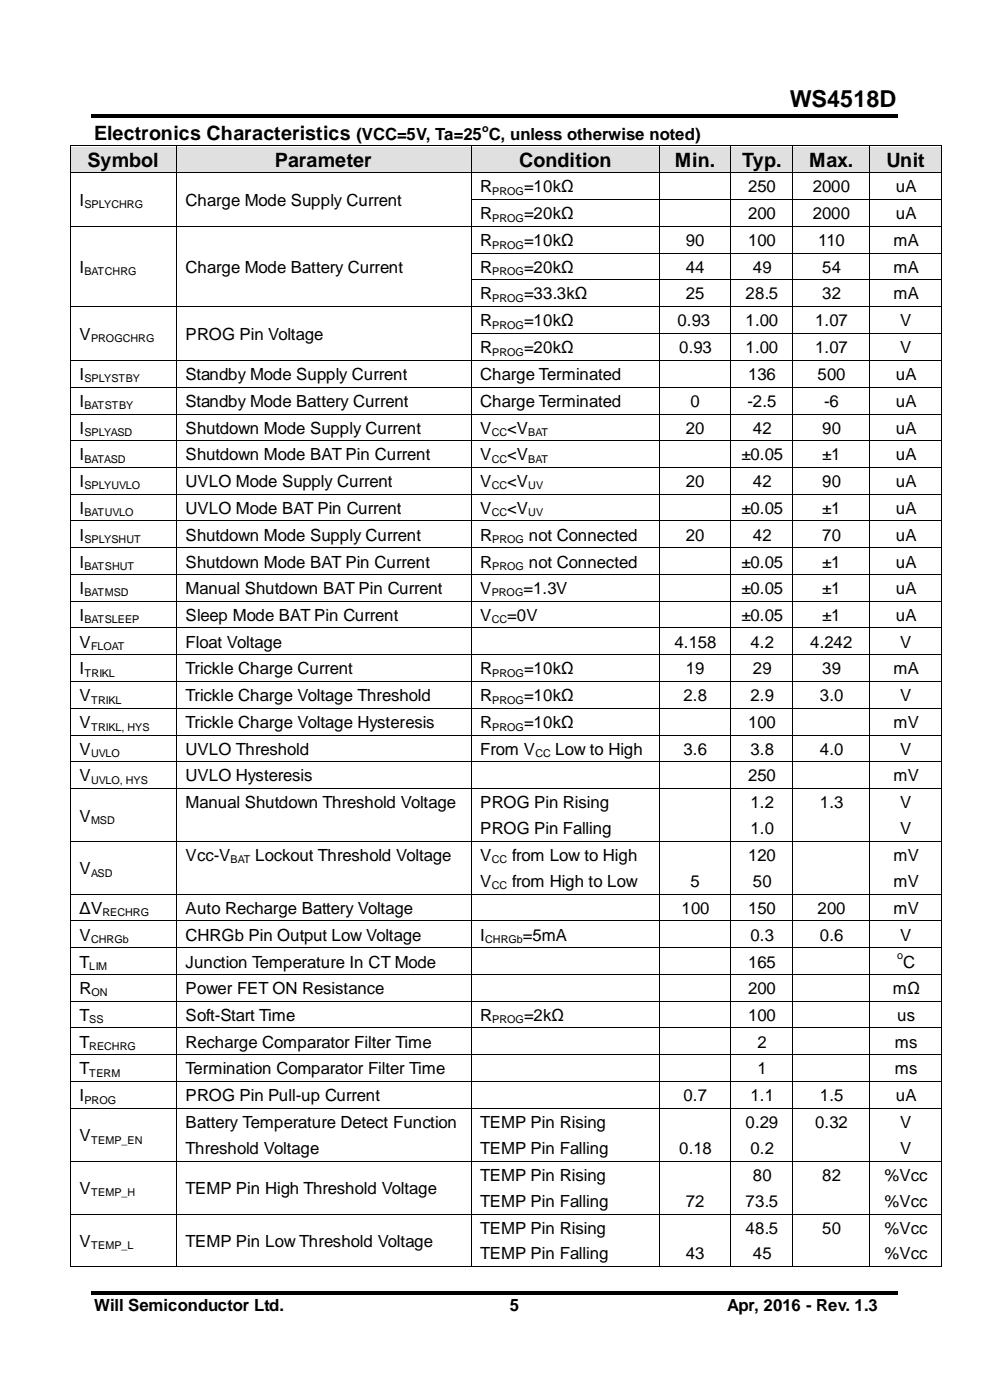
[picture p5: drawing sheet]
<svg xmlns="http://www.w3.org/2000/svg" width="210mm" height="297mm" viewBox="0 0 210 297" stroke-linecap="round" stroke-linejoin="round" font-family="sans-serif">
<defs><g id="words">
<text font-size="5" x="167.6" y="22.6">WS4518D</text>
<g font-size="4.2">
<text x="19.9" y="29.7">Electronics Characteristics</text>
<text x="18.6" y="35.5">Symbol</text>
<text x="58.3" y="35.5">Parameter</text>
<text x="110.2" y="35.5">Condition</text>
<text x="143.2" y="35.5">Min.</text>
<text x="157.4" y="35.5">Typ.</text>
<text x="171.7" y="35.5">Max.</text>
<text x="188.1" y="35.5">Unit</text>
</g>
<g font-size="3.6">
<text x="75.6" y="29.7">(VCC=5V, Ta=25 C, unless otherwise noted)</text>
<text x="101.9" y="40.8">R</text>
<text x="111.2" y="40.8">=10kΩ</text>
<text x="158.7" y="40.8">250</text>
<text x="172.4" y="40.8">2000</text>
<text x="190.1" y="40.8">uA</text>
<text x="16.9" y="43.7">I</text>
<text x="39.4" y="43.7">Charge Mode Supply Current</text>
<text x="101.9" y="46.5">R</text>
<text x="111.2" y="46.5">=20kΩ</text>
<text x="158.7" y="46.5">200</text>
<text x="172.4" y="46.5">2000</text>
<text x="190.1" y="46.5">uA</text>
<text x="101.9" y="52.2">R</text>
<text x="111.2" y="52.2">=10kΩ</text>
<text x="145.5" y="52.2">90</text>
<text x="158.7" y="52.2">100</text>
<text x="173.6" y="52.2">110</text>
<text x="189.6" y="52.2">mA</text>
<text x="16.9" y="57.9">I</text>
<text x="39.4" y="57.9">Charge Mode Battery Current</text>
<text x="101.9" y="57.9">R</text>
<text x="111.2" y="57.9">=20kΩ</text>
<text x="145.5" y="57.9">44</text>
<text x="159.7" y="57.9">49</text>
<text x="174.5" y="57.9">54</text>
<text x="189.6" y="57.9">mA</text>
<text x="101.9" y="63.5">R</text>
<text x="111.2" y="63.5">=33.3kΩ</text>
<text x="145.5" y="63.5">25</text>
<text x="158.2" y="63.5">28.5</text>
<text x="174.5" y="63.5">32</text>
<text x="189.6" y="63.5">mA</text>
<text x="101.9" y="69.3">R</text>
<text x="111.2" y="69.3">=10kΩ</text>
<text x="143.7" y="69.3">0.93</text>
<text x="158.2" y="69.3">1.00</text>
<text x="172.9" y="69.3">1.07</text>
<text x="191" y="69.3">V</text>
<text x="16.9" y="72">V</text>
<text x="39.4" y="72">PROG Pin Voltage</text>
<text x="101.9" y="75">R</text>
<text x="111.2" y="75">=20kΩ</text>
<text x="144.1" y="75">0.93</text>
<text x="158.2" y="75">1.00</text>
<text x="172.9" y="75">1.07</text>
<text x="191" y="75">V</text>
<text x="16.9" y="80.6">I</text>
<text x="39.4" y="80.6">Standby Mode Supply Current</text>
<text x="101.9" y="80.6">Charge Terminated</text>
<text x="158.7" y="80.6">136</text>
<text x="173.5" y="80.6">500</text>
<text x="190.1" y="80.6">uA</text>
<text x="16.9" y="86.3">I</text>
<text x="39.4" y="86.3">Standby Mode Battery Current</text>
<text x="101.9" y="86.3">Charge Terminated</text>
<text x="146.5" y="86.3">0</text>
<text x="158.6" y="86.3">-2.5</text>
<text x="174.9" y="86.3">-6</text>
<text x="190.1" y="86.3">uA</text>
<text x="16.9" y="92">I</text>
<text x="39.4" y="92">Shutdown Mode Supply Current</text>
<text x="101.9" y="92">V</text>
<text x="107.6" y="92">&lt;V</text>
<text x="145.5" y="92">20</text>
<text x="159.7" y="92">42</text>
<text x="174.5" y="92">90</text>
<text x="190.1" y="92">uA</text>
<text x="16.9" y="97.7">I</text>
<text x="39.4" y="97.7">Shutdown Mode BAT Pin Current</text>
<text x="101.9" y="97.7">V</text>
<text x="107.6" y="97.7">&lt;V</text>
<text x="157.3" y="97.7">±0.05</text>
<text x="174.5" y="97.7">±1</text>
<text x="190.1" y="97.7">uA</text>
<text x="16.9" y="103.3">I</text>
<text x="39.4" y="103.3">UVLO Mode Supply Current</text>
<text x="101.9" y="103.3">V</text>
<text x="107.6" y="103.3">&lt;V</text>
<text x="145.5" y="103.3">20</text>
<text x="159.7" y="103.3">42</text>
<text x="174.5" y="103.3">90</text>
<text x="190.1" y="103.3">uA</text>
<text x="16.9" y="109">I</text>
<text x="39.4" y="109">UVLO Mode BAT Pin Current</text>
<text x="101.9" y="109">V</text>
<text x="107.6" y="109">&lt;V</text>
<text x="157.3" y="109">±0.05</text>
<text x="174.5" y="109">±1</text>
<text x="190.1" y="109">uA</text>
<text x="16.9" y="114.7">I</text>
<text x="39.4" y="114.7">Shutdown Mode Supply Current</text>
<text x="101.9" y="114.7">R</text>
<text x="112.2" y="114.7">not Connected</text>
<text x="145.5" y="114.7">20</text>
<text x="159.7" y="114.7">42</text>
<text x="174.5" y="114.7">70</text>
<text x="190.1" y="114.7">uA</text>
<text x="16.9" y="120.4">I</text>
<text x="39.4" y="120.4">Shutdown Mode BAT Pin Current</text>
<text x="101.9" y="120.4">R</text>
<text x="112.2" y="120.4">not Connected</text>
<text x="157.3" y="120.4">±0.05</text>
<text x="174.5" y="120.4">±1</text>
<text x="190.1" y="120.4">uA</text>
<text x="16.9" y="126">I</text>
<text x="16.9" y="131.8">I</text>
<text x="39.4" y="126">Manual Shutdown BAT Pin Current</text>
<text x="39.4" y="131.8">Sleep Mode BAT Pin Current</text>
<text x="101.9" y="126">V</text>
<text x="101.9" y="131.8">V</text>
<text x="107.6" y="131.8">=0V</text>
<text x="111.1" y="126">=1.3V</text>
<text x="157.3" y="126">±0.05</text>
<text x="157.3" y="131.8">±0.05</text>
<text x="174.5" y="126">±1</text>
<text x="174.5" y="131.8">±1</text>
<text x="190.1" y="126">uA</text>
<text x="190.1" y="131.8">uA</text>
<text x="16.9" y="137.5">V</text>
<text x="39.4" y="137.5">Float Voltage</text>
<text x="143.1" y="137.5">4.158</text>
<text x="159.2" y="137.5">4.2</text>
<text x="171.9" y="137.5">4.242</text>
<text x="191" y="137.5">V</text>
<text x="16.9" y="143.1">I</text>
<text x="39.4" y="143.1">Trickle Charge Current</text>
<text x="101.9" y="143.1">R</text>
<text x="111.2" y="143.1">=10kΩ</text>
<text x="145.5" y="143.1">19</text>
<text x="159.7" y="143.1">29</text>
<text x="174.5" y="143.1">39</text>
<text x="189.6" y="143.1">mA</text>
<text x="16.9" y="148.8">V</text>
<text x="39.4" y="148.8">Trickle Charge Voltage Threshold</text>
<text x="101.9" y="148.8">R</text>
<text x="111.2" y="148.8">=10kΩ</text>
<text x="145" y="148.8">2.8</text>
<text x="159.2" y="148.8">2.9</text>
<text x="174" y="148.8">3.0</text>
<text x="191" y="148.8">V</text>
<text x="16.9" y="154.5">V</text>
<text x="39.4" y="154.5">Trickle Charge Voltage Hysteresis</text>
<text x="101.9" y="154.5">R</text>
<text x="111.2" y="154.5">=10kΩ</text>
<text x="158.7" y="154.5">100</text>
<text x="189.6" y="154.5">mV</text>
<text x="16.9" y="160.2">V</text>
<text x="39.4" y="160.2">UVLO Threshold</text>
<text x="101.9" y="160.2">From V</text>
<text x="117.8" y="160.2">Low to High</text>
<text x="145" y="160.2">3.6</text>
<text x="159.2" y="160.2">3.8</text>
<text x="174" y="160.2">4.0</text>
<text x="191" y="160.2">V</text>
<text x="16.9" y="165.8">V</text>
<text x="39.4" y="165.8">UVLO Hysteresis</text>
<text x="158.7" y="165.8">250</text>
<text x="189.6" y="165.8">mV</text>
<text x="39.4" y="171.5">Manual Shutdown Threshold Voltage</text>
<text x="101.9" y="171.5">PROG Pin Rising</text>
<text x="159.2" y="171.5">1.2</text>
<text x="174" y="171.5">1.3</text>
<text x="191" y="171.5">V</text>
<text x="16.9" y="174.3">V</text>
<text x="101.9" y="177">PROG Pin Falling</text>
<text x="159.2" y="177">1.0</text>
<text x="191" y="177">V</text>
<text x="16.9" y="185.5">V</text>
<text x="39.4" y="182.7">Vcc-V</text>
<text x="54.1" y="182.7">Lockout Threshold Voltage</text>
<text x="101.9" y="182.7">V</text>
<text x="108.7" y="182.7">from Low to High</text>
<text x="158.7" y="182.7">120</text>
<text x="189.6" y="182.7">mV</text>
<text x="101.9" y="188.2">V</text>
<text x="108.7" y="188.2">from High to Low</text>
<text x="146.5" y="188.2">5</text>
<text x="159.7" y="188.2">50</text>
<text x="189.6" y="188.2">mV</text>
<text x="16.9" y="193.9">ΔV</text>
<text x="39.4" y="193.9">Auto Recharge Battery Voltage</text>
<text x="144.6" y="193.9">100</text>
<text x="158.7" y="193.9">150</text>
<text x="173.5" y="193.9">200</text>
<text x="189.6" y="193.9">mV</text>
<text x="16.9" y="199.6">V</text>
<text x="39.4" y="199.6">CHRGb Pin Output Low Voltage</text>
<text x="101.9" y="199.6">I</text>
<text x="110.9" y="199.6">=5mA</text>
<text x="159.2" y="199.6">0.3</text>
<text x="174" y="199.6">0.6</text>
<text x="191" y="199.6">V</text>
<text x="16.9" y="205.3">T</text>
<text x="39.4" y="205.3">Junction Temperature In CT Mode</text>
<text x="158.7" y="205.3">165</text>
<text x="191.6" y="205.3">C</text>
<text x="16.9" y="210.9">R</text>
<text x="39.4" y="210.9">Power FET ON Resistance</text>
<text x="158.7" y="210.9">200</text>
<text x="189.5" y="210.9">mΩ</text>
<text x="16.9" y="216.6">T</text>
<text x="39.4" y="216.6">Soft-Start Time</text>
<text x="101.9" y="216.6">R</text>
<text x="111.2" y="216.6">=2kΩ</text>
<text x="158.7" y="216.6">100</text>
<text x="190.4" y="216.6">us</text>
<text x="16.9" y="222.3">T</text>
<text x="16.9" y="227.9">T</text>
<text x="39.4" y="222.3">Recharge Comparator Filter Time</text>
<text x="39.4" y="227.9">Termination Comparator Filter Time</text>
<text x="160.7" y="222.3">2</text>
<text x="160.7" y="227.9">1</text>
<text x="189.8" y="222.3">ms</text>
<text x="189.8" y="227.9">ms</text>
<text x="16.9" y="233.7">I</text>
<text x="39.4" y="233.7">PROG Pin Pull-up Current</text>
<text x="145" y="233.7">0.7</text>
<text x="159.2" y="233.7">1.1</text>
<text x="174" y="233.7">1.5</text>
<text x="190.1" y="233.7">uA</text>
<text x="39.4" y="239.4">Battery Temperature Detect Function</text>
<text x="101.9" y="239.4">TEMP Pin Rising</text>
<text x="158.2" y="239.4">0.29</text>
<text x="172.9" y="239.4">0.32</text>
<text x="191" y="239.4">V</text>
<text x="16.9" y="242.2">V</text>
<text x="39.4" y="244.8">Threshold Voltage</text>
<text x="101.9" y="244.8">TEMP Pin Falling</text>
<text x="144.1" y="244.8">0.18</text>
<text x="159.2" y="244.8">0.2</text>
<text x="191" y="244.8">V</text>
<text x="101.9" y="250.6">TEMP Pin Rising</text>
<text x="159.7" y="250.6">80</text>
<text x="174.5" y="250.6">82</text>
<text x="187.7" y="250.6">%Vcc</text>
<text x="16.9" y="253.3">V</text>
<text x="39.4" y="253.3">TEMP Pin High Threshold Voltage</text>
<text x="101.9" y="256">TEMP Pin Falling</text>
<text x="145.5" y="256">72</text>
<text x="158.2" y="256">73.5</text>
<text x="187.7" y="256">%Vcc</text>
<text x="101.9" y="261.7">TEMP Pin Rising</text>
<text x="158.2" y="261.7">48.5</text>
<text x="174.5" y="261.7">50</text>
<text x="187.7" y="261.7">%Vcc</text>
<text x="16.9" y="264.5">V</text>
<text x="39.4" y="264.5">TEMP Pin Low Threshold Voltage</text>
<text x="101.9" y="267.2">TEMP Pin Falling</text>
<text x="145.5" y="267.2">43</text>
<text x="159.7" y="267.2">45</text>
<text x="187.7" y="267.2">%Vcc</text>
<text x="19.9" y="278.1">Will Semiconductor Ltd.</text>
<text x="108.1" y="278.1">5</text>
<text x="154.3" y="278.1">Apr, 2016 - Rev. 1.3</text>
</g>
<g font-size="2.3">
<text x="102.3" y="27.9">o</text>
<text x="104.5" y="41.3">PROG</text>
<text x="17.9" y="44.2">SPLYCHRG</text>
<text x="104.5" y="47">PROG</text>
<text x="104.5" y="52.7">PROG</text>
<text x="17.9" y="58.4">BATCHRG</text>
<text x="104.5" y="58.4">PROG</text>
<text x="104.5" y="64">PROG</text>
<text x="104.5" y="69.8">PROG</text>
<text x="19.3" y="72.6">PROGCHRG</text>
<text x="104.5" y="75.5">PROG</text>
<text x="17.9" y="81.1">SPLYSTBY</text>
<text x="17.9" y="86.8">BATSTBY</text>
<text x="17.9" y="92.5">SPLYASD</text>
<text x="104.3" y="92.5">CC</text>
<text x="112.1" y="92.5">BAT</text>
<text x="17.9" y="98.2">BATASD</text>
<text x="104.3" y="98.2">CC</text>
<text x="112.1" y="98.2">BAT</text>
<text x="17.9" y="103.8">SPLYUVLO</text>
<text x="104.3" y="103.8">CC</text>
<text x="112.1" y="103.8">UV</text>
<text x="17.9" y="109.5">BATUVLO</text>
<text x="104.3" y="109.5">CC</text>
<text x="112.1" y="109.5">UV</text>
<text x="17.9" y="115.2">SPLYSHUT</text>
<text x="104.5" y="115.2">PROG</text>
<text x="17.9" y="121">BATSHUT</text>
<text x="104.5" y="121">PROG</text>
<text x="17.9" y="126.5">BATMSD</text>
<text x="104.3" y="126.5">PROG</text>
<text x="17.9" y="132.3">BATSLEEP</text>
<text x="19.3" y="138">FLOAT</text>
<text x="104.3" y="132.3">CC</text>
<text x="17.9" y="143.6">TRIKL</text>
<text x="104.5" y="143.6">PROG</text>
<text x="19.3" y="149.3">TRIKL</text>
<text x="104.5" y="149.3">PROG</text>
<text x="19.3" y="155">TRIKL, HYS</text>
<text x="104.5" y="155">PROG</text>
<text x="19.3" y="160.7">UVLO</text>
<text x="113.6" y="160.7">CC</text>
<text x="19.3" y="166.3">UVLO, HYS</text>
<text x="19.3" y="174.8">MSD</text>
<text x="48.9" y="183.2">BAT</text>
<text x="104.3" y="183.2">CC</text>
<text x="19.3" y="186">ASD</text>
<text x="104.3" y="188.7">CC</text>
<text x="21.7" y="194.4">RECHRG</text>
<text x="19.3" y="200.1">CHRGb</text>
<text x="102.9" y="200.1">CHRGb</text>
<text x="190.4" y="203.5">o</text>
<text x="18.9" y="205.8">LIM</text>
<text x="19.4" y="211.4">ON</text>
<text x="18.9" y="217.1">SS</text>
<text x="104.5" y="217.1">PROG</text>
<text x="18.9" y="222.8">RECHRG</text>
<text x="18.9" y="228.4">TERM</text>
<text x="17.9" y="234.2">PROG</text>
<text x="19.3" y="242.7">TEMP_EN</text>
<text x="19.3" y="253.9">TEMP_H</text>
<text x="19.3" y="265">TEMP_L</text>
</g>
</g></defs>
<g fill="#000">
<path d="M19.4 24.1h171.2v.8h-171.2z" fill-rule="evenodd"/>
<path d="M19.4 273.9h171.2v.8h-171.2z" fill-rule="evenodd"/>
</g>
<g fill="#e0e0e0">
<path d="M15.1 31.1h1.8v5.5h-1.8z" fill-rule="evenodd"/>
<path d="M35.6 31.1h1.9v5.5h-1.9z" fill-rule="evenodd"/>
<path d="M16.9 31.1h18.7v5.5h-18.7z" fill-rule="evenodd"/>
<path d="M37.6 31.1h1.8v5.5h-1.8z" fill-rule="evenodd"/>
<path d="M98.1 31.1h1.9v5.5h-1.9z" fill-rule="evenodd"/>
<path d="M39.4 31.1h58.7v5.5h-58.7z" fill-rule="evenodd"/>
<path d="M100.1 31.1h1.8v5.5h-1.8z" fill-rule="evenodd"/>
<path d="M138.3 31.1h1.7v5.5h-1.7z" fill-rule="evenodd"/>
<path d="M101.9 31.1h36.4v5.5h-36.4z" fill-rule="evenodd"/>
<path d="M140.2 31.1h1.7v5.5h-1.7z" fill-rule="evenodd"/>
<path d="M153.3 31.1h1.7v5.5h-1.7z" fill-rule="evenodd"/>
<path d="M141.9 31.1h11.4v5.5h-11.4z" fill-rule="evenodd"/>
<path d="M155.2 31.1h1.9v5.5h-1.9z" fill-rule="evenodd"/>
<path d="M166.3 31.1h1.8v5.5h-1.8z" fill-rule="evenodd"/>
<path d="M157.1 31.1h9.2v5.5h-9.2z" fill-rule="evenodd"/>
<path d="M168.4 31.1h1.8v5.5h-1.8z" fill-rule="evenodd"/>
<path d="M182.7 31.1h1.8v5.5h-1.8z" fill-rule="evenodd"/>
<path d="M170.2 31.1h12.5v5.5h-12.5z" fill-rule="evenodd"/>
<path d="M184.8 31.1h1.7v5.5h-1.7z" fill-rule="evenodd"/>
<path d="M198 31.1h1.8v5.5h-1.8z" fill-rule="evenodd"/>
<path d="M186.5 31.1h11.5v5.5h-11.5z" fill-rule="evenodd"/>
</g>
<g fill="#000">
<path d="M14.9 30.9l.1 .1z" fill-rule="evenodd"/>
<path d="M14.9 30.9l.1 .1z" fill-rule="evenodd"/>
<path d="M14.9 36.6l.1 .1z" fill-rule="evenodd"/>
<path d="M37.4 30.9l.1 .1z" fill-rule="evenodd"/>
<path d="M37.4 36.6l.1 .1z" fill-rule="evenodd"/>
<path d="M99.9 30.9l.1 .1z" fill-rule="evenodd"/>
<path d="M99.9 36.6l.1 .1z" fill-rule="evenodd"/>
<path d="M139.9 30.9l.1 .1z" fill-rule="evenodd"/>
<path d="M139.9 36.6l.1 .1z" fill-rule="evenodd"/>
<path d="M154.9 30.9l.1 .1z" fill-rule="evenodd"/>
<path d="M154.9 36.6l.1 .1z" fill-rule="evenodd"/>
<path d="M168.1 30.9l.2 .1z" fill-rule="evenodd"/>
<path d="M168.1 36.6l.2 .1z" fill-rule="evenodd"/>
<path d="M184.5 30.9l.1 .1z" fill-rule="evenodd"/>
<path d="M184.5 36.6l.1 .1z" fill-rule="evenodd"/>
<path d="M199.8 30.9l.1 .1z" fill-rule="evenodd"/>
<path d="M199.8 30.9l.1 .1z" fill-rule="evenodd"/>
<path d="M199.8 36.6l.1 .1z" fill-rule="evenodd"/>
<path d="M14.9 42.3l.1 .1z" fill-rule="evenodd"/>
<path d="M14.9 47.9l.1 .1z" fill-rule="evenodd"/>
<path d="M14.9 53.6l.1 .1z" fill-rule="evenodd"/>
<path d="M14.9 59.3l.1 .2z" fill-rule="evenodd"/>
<path d="M37.4 42.3l.1 .1z" fill-rule="evenodd"/>
<path d="M37.4 47.9l.1 .1z" fill-rule="evenodd"/>
<path d="M37.4 53.6l.1 .1z" fill-rule="evenodd"/>
<path d="M37.4 59.3l.1 .2z" fill-rule="evenodd"/>
<path d="M99.9 42.3l.1 .1z" fill-rule="evenodd"/>
<path d="M99.9 47.9l.1 .1z" fill-rule="evenodd"/>
<path d="M99.9 53.6l.1 .1z" fill-rule="evenodd"/>
<path d="M99.9 59.3l.1 .2z" fill-rule="evenodd"/>
<path d="M139.9 42.3l.1 .1z" fill-rule="evenodd"/>
<path d="M139.9 47.9l.1 .1z" fill-rule="evenodd"/>
<path d="M139.9 53.6l.1 .1z" fill-rule="evenodd"/>
<path d="M139.9 59.3l.1 .2z" fill-rule="evenodd"/>
<path d="M154.9 42.3l.1 .1z" fill-rule="evenodd"/>
<path d="M154.9 47.9l.1 .1z" fill-rule="evenodd"/>
<path d="M154.9 53.6l.1 .1z" fill-rule="evenodd"/>
<path d="M154.9 59.3l.1 .2z" fill-rule="evenodd"/>
<path d="M168.1 42.3l.2 .1z" fill-rule="evenodd"/>
<path d="M168.1 47.9l.2 .1z" fill-rule="evenodd"/>
<path d="M168.1 53.6l.2 .1z" fill-rule="evenodd"/>
<path d="M168.1 59.3l.2 .2z" fill-rule="evenodd"/>
<path d="M184.5 42.3l.1 .1z" fill-rule="evenodd"/>
<path d="M184.5 47.9l.1 .1z" fill-rule="evenodd"/>
<path d="M184.5 53.6l.1 .1z" fill-rule="evenodd"/>
<path d="M184.5 59.3l.1 .2z" fill-rule="evenodd"/>
<path d="M199.8 42.3l.1 .1z" fill-rule="evenodd"/>
<path d="M199.8 47.9l.1 .1z" fill-rule="evenodd"/>
<path d="M199.8 53.6l.1 .1z" fill-rule="evenodd"/>
<path d="M199.8 59.3l.1 .2z" fill-rule="evenodd"/>
<path d="M14.9 65l.1 .2z" fill-rule="evenodd"/>
<path d="M14.9 70.6l.1 .2z" fill-rule="evenodd"/>
<path d="M14.9 76.4l.1 .1z" fill-rule="evenodd"/>
<path d="M37.4 65l.1 .2z" fill-rule="evenodd"/>
<path d="M37.4 70.6l.1 .2z" fill-rule="evenodd"/>
<path d="M37.4 76.4l.1 .1z" fill-rule="evenodd"/>
<path d="M99.9 65l.1 .2z" fill-rule="evenodd"/>
<path d="M99.9 70.6l.1 .2z" fill-rule="evenodd"/>
<path d="M99.9 76.4l.1 .1z" fill-rule="evenodd"/>
<path d="M139.9 65l.1 .2z" fill-rule="evenodd"/>
<path d="M139.9 70.6l.1 .2z" fill-rule="evenodd"/>
<path d="M139.9 76.4l.1 .1z" fill-rule="evenodd"/>
<path d="M154.9 65l.1 .2z" fill-rule="evenodd"/>
<path d="M154.9 70.6l.1 .2z" fill-rule="evenodd"/>
<path d="M154.9 76.4l.1 .1z" fill-rule="evenodd"/>
<path d="M168.1 65l.2 .2z" fill-rule="evenodd"/>
<path d="M168.1 70.6l.2 .2z" fill-rule="evenodd"/>
<path d="M168.1 76.4l.2 .1z" fill-rule="evenodd"/>
<path d="M184.5 65l.1 .2z" fill-rule="evenodd"/>
<path d="M184.5 70.6l.1 .2z" fill-rule="evenodd"/>
<path d="M184.5 76.4l.1 .1z" fill-rule="evenodd"/>
<path d="M199.8 65l.1 .2z" fill-rule="evenodd"/>
<path d="M199.8 70.6l.1 .2z" fill-rule="evenodd"/>
<path d="M199.8 76.4l.1 .1z" fill-rule="evenodd"/>
<path d="M14.9 82.1l.1 .1z" fill-rule="evenodd"/>
<path d="M14.9 87.8l.1 .1z" fill-rule="evenodd"/>
<path d="M14.9 93.4l.1 .1z" fill-rule="evenodd"/>
<path d="M14.9 99.1l.1 .1z" fill-rule="evenodd"/>
<path d="M37.4 82.1l.1 .1z" fill-rule="evenodd"/>
<path d="M37.4 87.8l.1 .1z" fill-rule="evenodd"/>
<path d="M37.4 93.4l.1 .1z" fill-rule="evenodd"/>
<path d="M37.4 99.1l.1 .1z" fill-rule="evenodd"/>
<path d="M99.9 82.1l.1 .1z" fill-rule="evenodd"/>
<path d="M99.9 87.8l.1 .1z" fill-rule="evenodd"/>
<path d="M99.9 93.4l.1 .1z" fill-rule="evenodd"/>
<path d="M99.9 99.1l.1 .1z" fill-rule="evenodd"/>
<path d="M139.9 82.1l.1 .1z" fill-rule="evenodd"/>
<path d="M139.9 87.8l.1 .1z" fill-rule="evenodd"/>
<path d="M139.9 93.4l.1 .1z" fill-rule="evenodd"/>
<path d="M139.9 99.1l.1 .1z" fill-rule="evenodd"/>
<path d="M154.9 82.1l.1 .1z" fill-rule="evenodd"/>
<path d="M154.9 87.8l.1 .1z" fill-rule="evenodd"/>
<path d="M154.9 93.4l.1 .1z" fill-rule="evenodd"/>
<path d="M154.9 99.1l.1 .1z" fill-rule="evenodd"/>
<path d="M168.1 82.1l.2 .1z" fill-rule="evenodd"/>
<path d="M168.1 87.8l.2 .1z" fill-rule="evenodd"/>
<path d="M168.1 93.4l.2 .1z" fill-rule="evenodd"/>
<path d="M168.1 99.1l.2 .1z" fill-rule="evenodd"/>
<path d="M184.5 82.1l.1 .1z" fill-rule="evenodd"/>
<path d="M184.5 87.8l.1 .1z" fill-rule="evenodd"/>
<path d="M184.5 93.4l.1 .1z" fill-rule="evenodd"/>
<path d="M184.5 99.1l.1 .1z" fill-rule="evenodd"/>
<path d="M199.8 82.1l.1 .1z" fill-rule="evenodd"/>
<path d="M199.8 87.8l.1 .1z" fill-rule="evenodd"/>
<path d="M199.8 93.4l.1 .1z" fill-rule="evenodd"/>
<path d="M199.8 99.1l.1 .1z" fill-rule="evenodd"/>
<path d="M14.9 104.8l.1 .1z" fill-rule="evenodd"/>
<path d="M14.9 110.4l.1 .1z" fill-rule="evenodd"/>
<path d="M14.9 116.1l.1 .2z" fill-rule="evenodd"/>
<path d="M37.4 104.8l.1 .1z" fill-rule="evenodd"/>
<path d="M37.4 110.4l.1 .1z" fill-rule="evenodd"/>
<path d="M37.4 116.1l.1 .2z" fill-rule="evenodd"/>
<path d="M99.9 104.8l.1 .1z" fill-rule="evenodd"/>
<path d="M99.9 110.4l.1 .1z" fill-rule="evenodd"/>
<path d="M99.9 116.1l.1 .2z" fill-rule="evenodd"/>
<path d="M139.9 104.8l.1 .1z" fill-rule="evenodd"/>
<path d="M139.9 110.4l.1 .1z" fill-rule="evenodd"/>
<path d="M139.9 116.1l.1 .2z" fill-rule="evenodd"/>
<path d="M154.9 104.8l.1 .1z" fill-rule="evenodd"/>
<path d="M154.9 110.4l.1 .1z" fill-rule="evenodd"/>
<path d="M154.9 116.1l.1 .2z" fill-rule="evenodd"/>
<path d="M168.1 104.8l.2 .1z" fill-rule="evenodd"/>
<path d="M168.1 110.4l.2 .1z" fill-rule="evenodd"/>
<path d="M168.1 116.1l.2 .2z" fill-rule="evenodd"/>
<path d="M184.5 104.8l.1 .1z" fill-rule="evenodd"/>
<path d="M184.5 110.4l.1 .1z" fill-rule="evenodd"/>
<path d="M184.5 116.1l.1 .2z" fill-rule="evenodd"/>
<path d="M199.8 104.8l.1 .1z" fill-rule="evenodd"/>
<path d="M199.8 110.4l.1 .1z" fill-rule="evenodd"/>
<path d="M199.8 116.1l.1 .2z" fill-rule="evenodd"/>
<path d="M14.9 121.8l.1 .2z" fill-rule="evenodd"/>
<path d="M14.9 127.6l.1 .1z" fill-rule="evenodd"/>
<path d="M14.9 133.2l.1 .1z" fill-rule="evenodd"/>
<path d="M14.9 138.9l.1 .1z" fill-rule="evenodd"/>
<path d="M37.4 121.8l.1 .2z" fill-rule="evenodd"/>
<path d="M37.4 127.6l.1 .1z" fill-rule="evenodd"/>
<path d="M37.4 133.2l.1 .1z" fill-rule="evenodd"/>
<path d="M37.4 138.9l.1 .1z" fill-rule="evenodd"/>
<path d="M99.9 121.8l.1 .2z" fill-rule="evenodd"/>
<path d="M99.9 127.6l.1 .1z" fill-rule="evenodd"/>
<path d="M99.9 133.2l.1 .1z" fill-rule="evenodd"/>
<path d="M99.9 138.9l.1 .1z" fill-rule="evenodd"/>
<path d="M139.9 121.8l.1 .2z" fill-rule="evenodd"/>
<path d="M139.9 127.6l.1 .1z" fill-rule="evenodd"/>
<path d="M139.9 133.2l.1 .1z" fill-rule="evenodd"/>
<path d="M139.9 138.9l.1 .1z" fill-rule="evenodd"/>
<path d="M154.9 121.8l.1 .2z" fill-rule="evenodd"/>
<path d="M154.9 127.6l.1 .1z" fill-rule="evenodd"/>
<path d="M154.9 133.2l.1 .1z" fill-rule="evenodd"/>
<path d="M154.9 138.9l.1 .1z" fill-rule="evenodd"/>
<path d="M168.1 121.8l.2 .2z" fill-rule="evenodd"/>
<path d="M168.1 127.6l.2 .1z" fill-rule="evenodd"/>
<path d="M168.1 133.2l.2 .1z" fill-rule="evenodd"/>
<path d="M168.1 138.9l.2 .1z" fill-rule="evenodd"/>
<path d="M184.5 121.8l.1 .2z" fill-rule="evenodd"/>
<path d="M184.5 127.6l.1 .1z" fill-rule="evenodd"/>
<path d="M184.5 133.2l.1 .1z" fill-rule="evenodd"/>
<path d="M184.5 138.9l.1 .1z" fill-rule="evenodd"/>
<path d="M199.8 121.8l.1 .2z" fill-rule="evenodd"/>
<path d="M199.8 127.6l.1 .1z" fill-rule="evenodd"/>
<path d="M199.8 133.2l.1 .1z" fill-rule="evenodd"/>
<path d="M199.8 138.9l.1 .1z" fill-rule="evenodd"/>
<path d="M14.9 144.6l.1 .1z" fill-rule="evenodd"/>
<path d="M14.9 150.2l.1 .1z" fill-rule="evenodd"/>
<path d="M14.9 155.9l.1 .1z" fill-rule="evenodd"/>
<path d="M37.4 144.6l.1 .1z" fill-rule="evenodd"/>
<path d="M37.4 150.2l.1 .1z" fill-rule="evenodd"/>
<path d="M37.4 155.9l.1 .1z" fill-rule="evenodd"/>
<path d="M99.9 144.6l.1 .1z" fill-rule="evenodd"/>
<path d="M99.9 150.2l.1 .1z" fill-rule="evenodd"/>
<path d="M99.9 155.9l.1 .1z" fill-rule="evenodd"/>
<path d="M139.9 144.6l.1 .1z" fill-rule="evenodd"/>
<path d="M139.9 150.2l.1 .1z" fill-rule="evenodd"/>
<path d="M139.9 155.9l.1 .1z" fill-rule="evenodd"/>
<path d="M154.9 144.6l.1 .1z" fill-rule="evenodd"/>
<path d="M154.9 150.2l.1 .1z" fill-rule="evenodd"/>
<path d="M154.9 155.9l.1 .1z" fill-rule="evenodd"/>
<path d="M168.1 144.6l.2 .1z" fill-rule="evenodd"/>
<path d="M168.1 150.2l.2 .1z" fill-rule="evenodd"/>
<path d="M168.1 155.9l.2 .1z" fill-rule="evenodd"/>
<path d="M184.5 144.6l.1 .1z" fill-rule="evenodd"/>
<path d="M184.5 150.2l.1 .1z" fill-rule="evenodd"/>
<path d="M184.5 155.9l.1 .1z" fill-rule="evenodd"/>
<path d="M199.8 144.6l.1 .1z" fill-rule="evenodd"/>
<path d="M199.8 150.2l.1 .1z" fill-rule="evenodd"/>
<path d="M199.8 155.9l.1 .1z" fill-rule="evenodd"/>
<path d="M14.9 161.6l.1 .1z" fill-rule="evenodd"/>
<path d="M14.9 167.3l.1 .2z" fill-rule="evenodd"/>
<path d="M14.9 178.5l.1 .1z" fill-rule="evenodd"/>
<path d="M37.4 161.6l.1 .1z" fill-rule="evenodd"/>
<path d="M37.4 167.3l.1 .2z" fill-rule="evenodd"/>
<path d="M37.4 178.5l.1 .1z" fill-rule="evenodd"/>
<path d="M99.9 161.6l.1 .1z" fill-rule="evenodd"/>
<path d="M99.9 167.3l.1 .2z" fill-rule="evenodd"/>
<path d="M99.9 178.5l.1 .1z" fill-rule="evenodd"/>
<path d="M139.9 161.6l.1 .1z" fill-rule="evenodd"/>
<path d="M139.9 167.3l.1 .2z" fill-rule="evenodd"/>
<path d="M139.9 178.5l.1 .1z" fill-rule="evenodd"/>
<path d="M154.9 161.6l.1 .1z" fill-rule="evenodd"/>
<path d="M154.9 167.3l.1 .2z" fill-rule="evenodd"/>
<path d="M154.9 178.5l.1 .1z" fill-rule="evenodd"/>
<path d="M168.1 161.6l.2 .1z" fill-rule="evenodd"/>
<path d="M168.1 167.3l.2 .2z" fill-rule="evenodd"/>
<path d="M168.1 178.5l.2 .1z" fill-rule="evenodd"/>
<path d="M184.5 161.6l.1 .1z" fill-rule="evenodd"/>
<path d="M184.5 167.3l.1 .2z" fill-rule="evenodd"/>
<path d="M184.5 178.5l.1 .1z" fill-rule="evenodd"/>
<path d="M199.8 161.6l.1 .1z" fill-rule="evenodd"/>
<path d="M199.8 167.3l.1 .2z" fill-rule="evenodd"/>
<path d="M199.8 178.5l.1 .1z" fill-rule="evenodd"/>
<path d="M14.9 189.7l.1 .1z" fill-rule="evenodd"/>
<path d="M14.9 195.3l.1 .1z" fill-rule="evenodd"/>
<path d="M37.4 189.7l.1 .1z" fill-rule="evenodd"/>
<path d="M37.4 195.3l.1 .1z" fill-rule="evenodd"/>
<path d="M99.9 189.7l.1 .1z" fill-rule="evenodd"/>
<path d="M99.9 195.3l.1 .1z" fill-rule="evenodd"/>
<path d="M139.9 189.7l.1 .1z" fill-rule="evenodd"/>
<path d="M139.9 195.3l.1 .1z" fill-rule="evenodd"/>
<path d="M154.9 189.7l.1 .1z" fill-rule="evenodd"/>
<path d="M154.9 195.3l.1 .1z" fill-rule="evenodd"/>
<path d="M168.1 189.7l.2 .1z" fill-rule="evenodd"/>
<path d="M168.1 195.3l.2 .1z" fill-rule="evenodd"/>
<path d="M184.5 189.7l.1 .1z" fill-rule="evenodd"/>
<path d="M184.5 195.3l.1 .1z" fill-rule="evenodd"/>
<path d="M199.8 189.7l.1 .1z" fill-rule="evenodd"/>
<path d="M199.8 195.3l.1 .1z" fill-rule="evenodd"/>
<path d="M14.9 201l.1 .1z" fill-rule="evenodd"/>
<path d="M14.9 206.7l.1 .1z" fill-rule="evenodd"/>
<path d="M14.9 212.4l.1 .2z" fill-rule="evenodd"/>
<path d="M14.9 218l.1 .2z" fill-rule="evenodd"/>
<path d="M37.4 201l.1 .1z" fill-rule="evenodd"/>
<path d="M37.4 206.7l.1 .1z" fill-rule="evenodd"/>
<path d="M37.4 212.4l.1 .2z" fill-rule="evenodd"/>
<path d="M37.4 218l.1 .2z" fill-rule="evenodd"/>
<path d="M99.9 201l.1 .1z" fill-rule="evenodd"/>
<path d="M99.9 206.7l.1 .1z" fill-rule="evenodd"/>
<path d="M99.9 212.4l.1 .2z" fill-rule="evenodd"/>
<path d="M99.9 218l.1 .2z" fill-rule="evenodd"/>
<path d="M139.9 201l.1 .1z" fill-rule="evenodd"/>
<path d="M139.9 206.7l.1 .1z" fill-rule="evenodd"/>
<path d="M139.9 212.4l.1 .2z" fill-rule="evenodd"/>
<path d="M139.9 218l.1 .2z" fill-rule="evenodd"/>
<path d="M154.9 201l.1 .1z" fill-rule="evenodd"/>
<path d="M154.9 206.7l.1 .1z" fill-rule="evenodd"/>
<path d="M154.9 212.4l.1 .2z" fill-rule="evenodd"/>
<path d="M154.9 218l.1 .2z" fill-rule="evenodd"/>
<path d="M168.1 201l.2 .1z" fill-rule="evenodd"/>
<path d="M168.1 206.7l.2 .1z" fill-rule="evenodd"/>
<path d="M168.1 212.4l.2 .2z" fill-rule="evenodd"/>
<path d="M168.1 218l.2 .2z" fill-rule="evenodd"/>
<path d="M184.5 201l.1 .1z" fill-rule="evenodd"/>
<path d="M184.5 206.7l.1 .1z" fill-rule="evenodd"/>
<path d="M184.5 212.4l.1 .2z" fill-rule="evenodd"/>
<path d="M184.5 218l.1 .2z" fill-rule="evenodd"/>
<path d="M199.8 201l.1 .1z" fill-rule="evenodd"/>
<path d="M199.8 206.7l.1 .1z" fill-rule="evenodd"/>
<path d="M199.8 212.4l.1 .2z" fill-rule="evenodd"/>
<path d="M199.8 218l.1 .2z" fill-rule="evenodd"/>
<path d="M14.9 223.7l.1 .2z" fill-rule="evenodd"/>
<path d="M14.9 229.5l.1 .1z" fill-rule="evenodd"/>
<path d="M14.9 235.2l.1 .1z" fill-rule="evenodd"/>
<path d="M37.4 223.7l.1 .2z" fill-rule="evenodd"/>
<path d="M37.4 229.5l.1 .1z" fill-rule="evenodd"/>
<path d="M37.4 235.2l.1 .1z" fill-rule="evenodd"/>
<path d="M99.9 223.7l.1 .2z" fill-rule="evenodd"/>
<path d="M99.9 229.5l.1 .1z" fill-rule="evenodd"/>
<path d="M99.9 235.2l.1 .1z" fill-rule="evenodd"/>
<path d="M139.9 223.7l.1 .2z" fill-rule="evenodd"/>
<path d="M139.9 229.5l.1 .1z" fill-rule="evenodd"/>
<path d="M139.9 235.2l.1 .1z" fill-rule="evenodd"/>
<path d="M154.9 223.7l.1 .2z" fill-rule="evenodd"/>
<path d="M154.9 229.5l.1 .1z" fill-rule="evenodd"/>
<path d="M154.9 235.2l.1 .1z" fill-rule="evenodd"/>
<path d="M168.1 223.7l.2 .2z" fill-rule="evenodd"/>
<path d="M168.1 229.5l.2 .1z" fill-rule="evenodd"/>
<path d="M168.1 235.2l.2 .1z" fill-rule="evenodd"/>
<path d="M184.5 223.7l.1 .2z" fill-rule="evenodd"/>
<path d="M184.5 229.5l.1 .1z" fill-rule="evenodd"/>
<path d="M184.5 235.2l.1 .1z" fill-rule="evenodd"/>
<path d="M199.8 223.7l.1 .2z" fill-rule="evenodd"/>
<path d="M199.8 229.5l.1 .1z" fill-rule="evenodd"/>
<path d="M199.8 235.2l.1 .1z" fill-rule="evenodd"/>
<path d="M14.9 246.4l.1 .1z" fill-rule="evenodd"/>
<path d="M14.9 257.5l.1 .2z" fill-rule="evenodd"/>
<path d="M37.4 246.4l.1 .1z" fill-rule="evenodd"/>
<path d="M37.4 257.5l.1 .2z" fill-rule="evenodd"/>
<path d="M99.9 246.4l.1 .1z" fill-rule="evenodd"/>
<path d="M99.9 257.5l.1 .2z" fill-rule="evenodd"/>
<path d="M139.9 246.4l.1 .1z" fill-rule="evenodd"/>
<path d="M139.9 257.5l.1 .2z" fill-rule="evenodd"/>
<path d="M154.9 246.4l.1 .1z" fill-rule="evenodd"/>
<path d="M154.9 257.5l.1 .2z" fill-rule="evenodd"/>
<path d="M168.1 246.4l.2 .1z" fill-rule="evenodd"/>
<path d="M168.1 257.5l.2 .2z" fill-rule="evenodd"/>
<path d="M184.5 246.4l.1 .1z" fill-rule="evenodd"/>
<path d="M184.5 257.5l.1 .2z" fill-rule="evenodd"/>
<path d="M199.8 246.4l.1 .1z" fill-rule="evenodd"/>
<path d="M199.8 257.5l.1 .2z" fill-rule="evenodd"/>
<path d="M14.9 268.7l.1 .2z" fill-rule="evenodd"/>
<path d="M14.9 268.7l.1 .2z" fill-rule="evenodd"/>
<path d="M37.4 268.7l.1 .2z" fill-rule="evenodd"/>
<path d="M99.9 268.7l.1 .2z" fill-rule="evenodd"/>
<path d="M139.9 268.7l.1 .2z" fill-rule="evenodd"/>
<path d="M154.9 268.7l.1 .2z" fill-rule="evenodd"/>
<path d="M168.1 268.7l.2 .2z" fill-rule="evenodd"/>
<path d="M184.5 268.7l.1 .2z" fill-rule="evenodd"/>
<path d="M199.8 268.7l.1 .2z" fill-rule="evenodd"/>
<path d="M199.8 268.7l.1 .2z" fill-rule="evenodd"/>
</g>
<g fill="none" stroke="#000" stroke-width=".21">
<path d="M14.9 31v5.6M14.9 36.7v5.6M15 30.9h22.4M15 36.7h22.4M37.4 31v5.6M37.4 36.7v5.6M37.5 30.9h62.4M37.5 36.7h62.4M99.9 31v5.6M99.9 36.7v5.6M100 30.9h39.9M100 36.7h39.9"/>
<path d="M140 31v5.6M140 36.7v5.6M140 30.9h14.9M140 36.7h14.9M155 31v5.6M155 36.7v5.6M155 30.9h13.1M155 36.7h13.1M168.2 31v5.6M168.2 36.7v5.6M168.3 30.9h16.2M168.3 36.7h16.2"/>
<path d="M184.6 31v5.6M184.6 36.7v5.6M184.6 30.9h15.2M184.6 36.7h15.2M199.8 31v5.6M199.8 36.7v5.6M14.9 42.4v5.5M14.9 48v5.6M14.9 53.7v5.6M14.9 59.5v5.5M15 48h22.4M37.4 42.4v5.5"/>
<path d="M37.4 48v5.6M37.4 53.7v5.6M37.4 59.5v5.5M37.5 48h62.4M99.9 42.4v5.5M99.9 48v5.6M99.9 53.7v5.6M99.9 59.5v5.5M100 42.4h39.9M100 48h39.9M100 53.7h39.9M100 59.4h39.9"/>
<path d="M140 42.4v5.5M140 48v5.6M140 53.7v5.6M140 59.5v5.5M140 42.4h14.9M140 48h14.9M140 53.7h14.9M140 59.4h14.9M155 42.4v5.5M155 48v5.6M155 53.7v5.6M155 59.5v5.5"/>
<path d="M155 42.4h13.1M155 48h13.1M155 53.7h13.1M155 59.4h13.1M168.2 42.4v5.5M168.2 48v5.6M168.2 53.7v5.6M168.2 59.5v5.5M168.3 42.4h16.2M168.3 48h16.2M168.3 53.7h16.2M168.3 59.4h16.2"/>
<path d="M184.6 42.4v5.5M184.6 48v5.6M184.6 53.7v5.6M184.6 59.5v5.5M184.6 42.4h15.2M184.6 48h15.2M184.6 53.7h15.2M184.6 59.4h15.2M199.8 42.4v5.5M199.8 48v5.6M199.8 53.7v5.6M199.8 59.5v5.5"/>
<path d="M14.9 65.2v5.4M14.9 70.8v5.6M14.9 76.5v5.6M15 65.1h22.4M15 76.4h22.4M37.4 65.2v5.4M37.4 70.8v5.6M37.4 76.5v5.6M37.5 65.1h62.4M37.5 76.4h62.4M99.9 65.2v5.4M99.9 70.8v5.6"/>
<path d="M99.9 76.5v5.6M100 65.1h39.9M100 70.7h39.9M100 76.4h39.9M140 65.2v5.4M140 70.8v5.6M140 76.5v5.6M140 65.1h14.9M140 70.7h14.9M140 76.4h14.9M155 65.2v5.4M155 70.8v5.6"/>
<path d="M155 76.5v5.6M155 65.1h13.1M155 70.7h13.1M155 76.4h13.1M168.2 65.2v5.4M168.2 70.8v5.6M168.2 76.5v5.6M168.3 65.1h16.2M168.3 70.7h16.2M168.3 76.4h16.2M184.6 65.2v5.4M184.6 70.8v5.6"/>
<path d="M184.6 76.5v5.6M184.6 65.1h15.2M184.6 70.7h15.2M184.6 76.4h15.2M199.8 65.2v5.4M199.8 70.8v5.6M199.8 76.5v5.6M14.9 82.2v5.6M14.9 87.9v5.5M14.9 93.5v5.6M14.9 99.2v5.6M15 82.1h22.4"/>
<path d="M15 87.9h22.4M15 93.5h22.4M15 99.2h22.4M37.4 82.2v5.6M37.4 87.9v5.5M37.4 93.5v5.6M37.4 99.2v5.6M37.5 82.1h62.4M37.5 87.9h62.4M37.5 93.5h62.4M37.5 99.2h62.4M99.9 82.2v5.6"/>
<path d="M99.9 87.9v5.5M99.9 93.5v5.6M99.9 99.2v5.6M100 82.1h39.9M100 87.9h39.9M100 93.5h39.9M100 99.2h39.9M140 82.2v5.6M140 87.9v5.5M140 93.5v5.6M140 99.2v5.6M140 82.1h14.9"/>
<path d="M140 87.9h14.9M140 93.5h14.9M140 99.2h14.9M155 82.2v5.6M155 87.9v5.5M155 93.5v5.6M155 99.2v5.6M155 82.1h13.1M155 87.9h13.1M155 93.5h13.1M155 99.2h13.1M168.2 82.2v5.6"/>
<path d="M168.2 87.9v5.5M168.2 93.5v5.6M168.2 99.2v5.6M168.3 82.1h16.2M168.3 87.9h16.2M168.3 93.5h16.2M168.3 99.2h16.2M184.6 82.2v5.6M184.6 87.9v5.5M184.6 93.5v5.6M184.6 99.2v5.6M184.6 82.1h15.2"/>
<path d="M184.6 87.9h15.2M184.6 93.5h15.2M184.6 99.2h15.2M199.8 82.2v5.6M199.8 87.9v5.5M199.8 93.5v5.6M199.8 99.2v5.6M14.9 104.9v5.5M14.9 110.5v5.6M14.9 116.3v5.5M15 104.9h22.4M15 110.5h22.4"/>
<path d="M15 116.2h22.4M37.4 104.9v5.5M37.4 110.5v5.6M37.4 116.3v5.5M37.5 104.9h62.4M37.5 110.5h62.4M37.5 116.2h62.4M99.9 104.9v5.5M99.9 110.5v5.6M99.9 116.3v5.5M100 104.9h39.9M100 110.5h39.9"/>
<path d="M100 116.2h39.9M140 104.9v5.5M140 110.5v5.6M140 116.3v5.5M140 104.9h14.9M140 110.5h14.9M140 116.2h14.9M155 104.9v5.5M155 110.5v5.6M155 116.3v5.5M155 104.9h13.1M155 110.5h13.1"/>
<path d="M155 116.2h13.1M168.2 104.9v5.5M168.2 110.5v5.6M168.2 116.3v5.5M168.3 104.9h16.2M168.3 110.5h16.2M168.3 116.2h16.2M184.6 104.9v5.5M184.6 110.5v5.6M184.6 116.3v5.5M184.6 104.9h15.2M184.6 110.5h15.2"/>
<path d="M184.6 116.2h15.2M199.8 104.9v5.5M199.8 110.5v5.6M199.8 116.3v5.5M14.9 122v5.6M14.9 127.7v5.5M14.9 133.3v5.6M14.9 139v5.6M15 121.9h22.4M15 127.6h22.4M15 133.2h22.4M15 138.9h22.4"/>
<path d="M37.4 122v5.6M37.4 127.7v5.5M37.4 133.3v5.6M37.4 139v5.6M37.5 121.9h62.4M37.5 127.6h62.4M37.5 133.2h62.4M37.5 138.9h62.4M99.9 122v5.6M99.9 127.7v5.5M99.9 133.3v5.6M99.9 139v5.6"/>
<path d="M100 121.9h39.9M100 127.6h39.9M100 133.2h39.9M100 138.9h39.9M140 122v5.6M140 127.7v5.5M140 133.3v5.6M140 139v5.6M140 121.9h14.9M140 127.6h14.9M140 133.2h14.9M140 138.9h14.9"/>
<path d="M155 122v5.6M155 127.7v5.5M155 133.3v5.6M155 139v5.6M155 121.9h13.1M155 127.6h13.1M155 133.2h13.1M155 138.9h13.1M168.2 122v5.6M168.2 127.7v5.5M168.2 133.3v5.6M168.2 139v5.6"/>
<path d="M168.3 121.9h16.2M168.3 127.6h16.2M168.3 133.2h16.2M168.3 138.9h16.2M184.6 122v5.6M184.6 127.7v5.5M184.6 133.3v5.6M184.6 139v5.6M184.6 121.9h15.2M184.6 127.6h15.2M184.6 133.2h15.2M184.6 138.9h15.2"/>
<path d="M199.8 122v5.6M199.8 127.7v5.5M199.8 133.3v5.6M199.8 139v5.6M14.9 144.7v5.5M14.9 150.3v5.6M14.9 156v5.6M15 144.6h22.4M15 150.2h22.4M15 156h22.4M37.4 144.7v5.5M37.4 150.3v5.6"/>
<path d="M37.4 156v5.6M37.5 144.6h62.4M37.5 150.2h62.4M37.5 156h62.4M99.9 144.7v5.5M99.9 150.3v5.6M99.9 156v5.6M100 144.6h39.9M100 150.2h39.9M100 156h39.9M140 144.7v5.5M140 150.3v5.6"/>
<path d="M140 156v5.6M140 144.6h14.9M140 150.2h14.9M140 156h14.9M155 144.7v5.5M155 150.3v5.6M155 156v5.6M155 144.6h13.1M155 150.2h13.1M155 156h13.1M168.2 144.7v5.5M168.2 150.3v5.6"/>
<path d="M168.2 156v5.6M168.3 144.6h16.2M168.3 150.2h16.2M168.3 156h16.2M184.6 144.7v5.5M184.6 150.3v5.6M184.6 156v5.6M184.6 144.6h15.2M184.6 150.2h15.2M184.6 156h15.2M199.8 144.7v5.5M199.8 150.3v5.6"/>
<path d="M199.8 156v5.6M14.9 161.7v5.6M14.9 167.5v11M14.9 178.6v11.1M15 161.7h22.4M15 167.4h22.4M15 178.6h22.4M37.4 161.7v5.6M37.4 167.5v11M37.4 178.6v11.1M37.5 161.7h62.4M37.5 167.4h62.4"/>
<path d="M37.5 178.6h62.4M99.9 161.7v5.6M99.9 167.5v11M99.9 178.6v11.1M100 161.7h39.9M100 167.4h39.9M100 178.6h39.9M140 161.7v5.6M140 167.5v11M140 178.6v11.1M140 161.7h14.9M140 167.4h14.9"/>
<path d="M140 178.6h14.9M155 161.7v5.6M155 167.5v11M155 178.6v11.1M155 161.7h13.1M155 167.4h13.1M155 178.6h13.1M168.2 161.7v5.6M168.2 167.5v11M168.2 178.6v11.1M168.3 161.7h16.2M168.3 167.4h16.2"/>
<path d="M168.3 178.6h16.2M184.6 161.7v5.6M184.6 167.5v11M184.6 178.6v11.1M184.6 161.7h15.2M184.6 167.4h15.2M184.6 178.6h15.2M199.8 161.7v5.6M199.8 167.5v11M199.8 178.6v11.1M14.9 189.8v5.5M14.9 195.4v5.6"/>
<path d="M15 189.8h22.4M15 195.3h22.4M37.4 189.8v5.5M37.4 195.4v5.6M37.5 189.8h62.4M37.5 195.3h62.4M99.9 189.8v5.5M99.9 195.4v5.6M100 189.8h39.9M100 195.3h39.9M140 189.8v5.5M140 195.4v5.6"/>
<path d="M140 189.8h14.9M140 195.3h14.9M155 189.8v5.5M155 195.4v5.6M155 189.8h13.1M155 195.3h13.1M168.2 189.8v5.5M168.2 195.4v5.6M168.3 189.8h16.2M168.3 195.3h16.2M184.6 189.8v5.5M184.6 195.4v5.6"/>
<path d="M184.6 189.8h15.2M184.6 195.3h15.2M199.8 189.8v5.5M199.8 195.4v5.6M14.9 201.1v5.6M14.9 206.8v5.6M14.9 212.6v5.4M14.9 218.2v5.5M15 201.1h22.4M15 206.8h22.4M15 212.5h22.4M15 218.1h22.4"/>
<path d="M37.4 201.1v5.6M37.4 206.8v5.6M37.4 212.6v5.4M37.4 218.2v5.5M37.5 201.1h62.4M37.5 206.8h62.4M37.5 212.5h62.4M37.5 218.1h62.4M99.9 201.1v5.6M99.9 206.8v5.6M99.9 212.6v5.4M99.9 218.2v5.5"/>
<path d="M100 201.1h39.9M100 206.8h39.9M100 212.5h39.9M100 218.1h39.9M140 201.1v5.6M140 206.8v5.6M140 212.6v5.4M140 218.2v5.5M140 201.1h14.9M140 206.8h14.9M140 212.5h14.9M140 218.1h14.9"/>
<path d="M155 201.1v5.6M155 206.8v5.6M155 212.6v5.4M155 218.2v5.5M155 201.1h13.1M155 206.8h13.1M155 212.5h13.1M155 218.1h13.1M168.2 201.1v5.6M168.2 206.8v5.6M168.2 212.6v5.4M168.2 218.2v5.5"/>
<path d="M168.3 201.1h16.2M168.3 206.8h16.2M168.3 212.5h16.2M168.3 218.1h16.2M184.6 201.1v5.6M184.6 206.8v5.6M184.6 212.6v5.4M184.6 218.2v5.5M184.6 201.1h15.2M184.6 206.8h15.2M184.6 212.5h15.2M184.6 218.1h15.2"/>
<path d="M199.8 201.1v5.6M199.8 206.8v5.6M199.8 212.6v5.4M199.8 218.2v5.5M14.9 223.9v5.6M14.9 229.6v5.6M14.9 235.3v11.1M15 223.8h22.4M15 229.5h22.4M15 235.2h22.4M37.4 223.9v5.6M37.4 229.6v5.6"/>
<path d="M37.4 235.3v11.1M37.5 223.8h62.4M37.5 229.5h62.4M37.5 235.2h62.4M99.9 223.9v5.6M99.9 229.6v5.6M99.9 235.3v11.1M100 223.8h39.9M100 229.5h39.9M100 235.2h39.9M140 223.9v5.6M140 229.6v5.6"/>
<path d="M140 235.3v11.1M140 223.8h14.9M140 229.5h14.9M140 235.2h14.9M155 223.9v5.6M155 229.6v5.6M155 235.3v11.1M155 223.8h13.1M155 229.5h13.1M155 235.2h13.1M168.2 223.9v5.6M168.2 229.6v5.6"/>
<path d="M168.2 235.3v11.1M168.3 223.8h16.2M168.3 229.5h16.2M168.3 235.2h16.2M184.6 223.9v5.6M184.6 229.6v5.6M184.6 235.3v11.1M184.6 223.8h15.2M184.6 229.5h15.2M184.6 235.2h15.2M199.8 223.9v5.6M199.8 229.6v5.6"/>
<path d="M199.8 235.3v11.1M14.9 246.5v11M14.9 257.7v11M15 246.4h22.4M15 257.6h22.4M37.4 246.5v11M37.4 257.7v11M37.5 246.4h62.4M37.5 257.6h62.4M99.9 246.5v11M99.9 257.7v11M100 246.4h39.9"/>
<path d="M100 257.6h39.9M140 246.5v11M140 257.7v11M140 246.4h14.9M140 257.6h14.9M155 246.5v11M155 257.7v11M155 246.4h13.1M155 257.6h13.1M168.2 246.5v11M168.2 257.7v11M168.3 246.4h16.2"/>
<path d="M168.3 257.6h16.2M184.6 246.5v11M184.6 257.7v11M184.6 246.4h15.2M184.6 257.6h15.2M199.8 246.5v11M199.8 257.7v11M15 268.8h22.4M37.5 268.8h62.4M100 268.8h39.9M140 268.8h14.9M155 268.8h13.1"/>
<path d="M168.3 268.8h16.2M184.6 268.8h15.2"/>
</g>
<use href="#words"/>
</svg>
